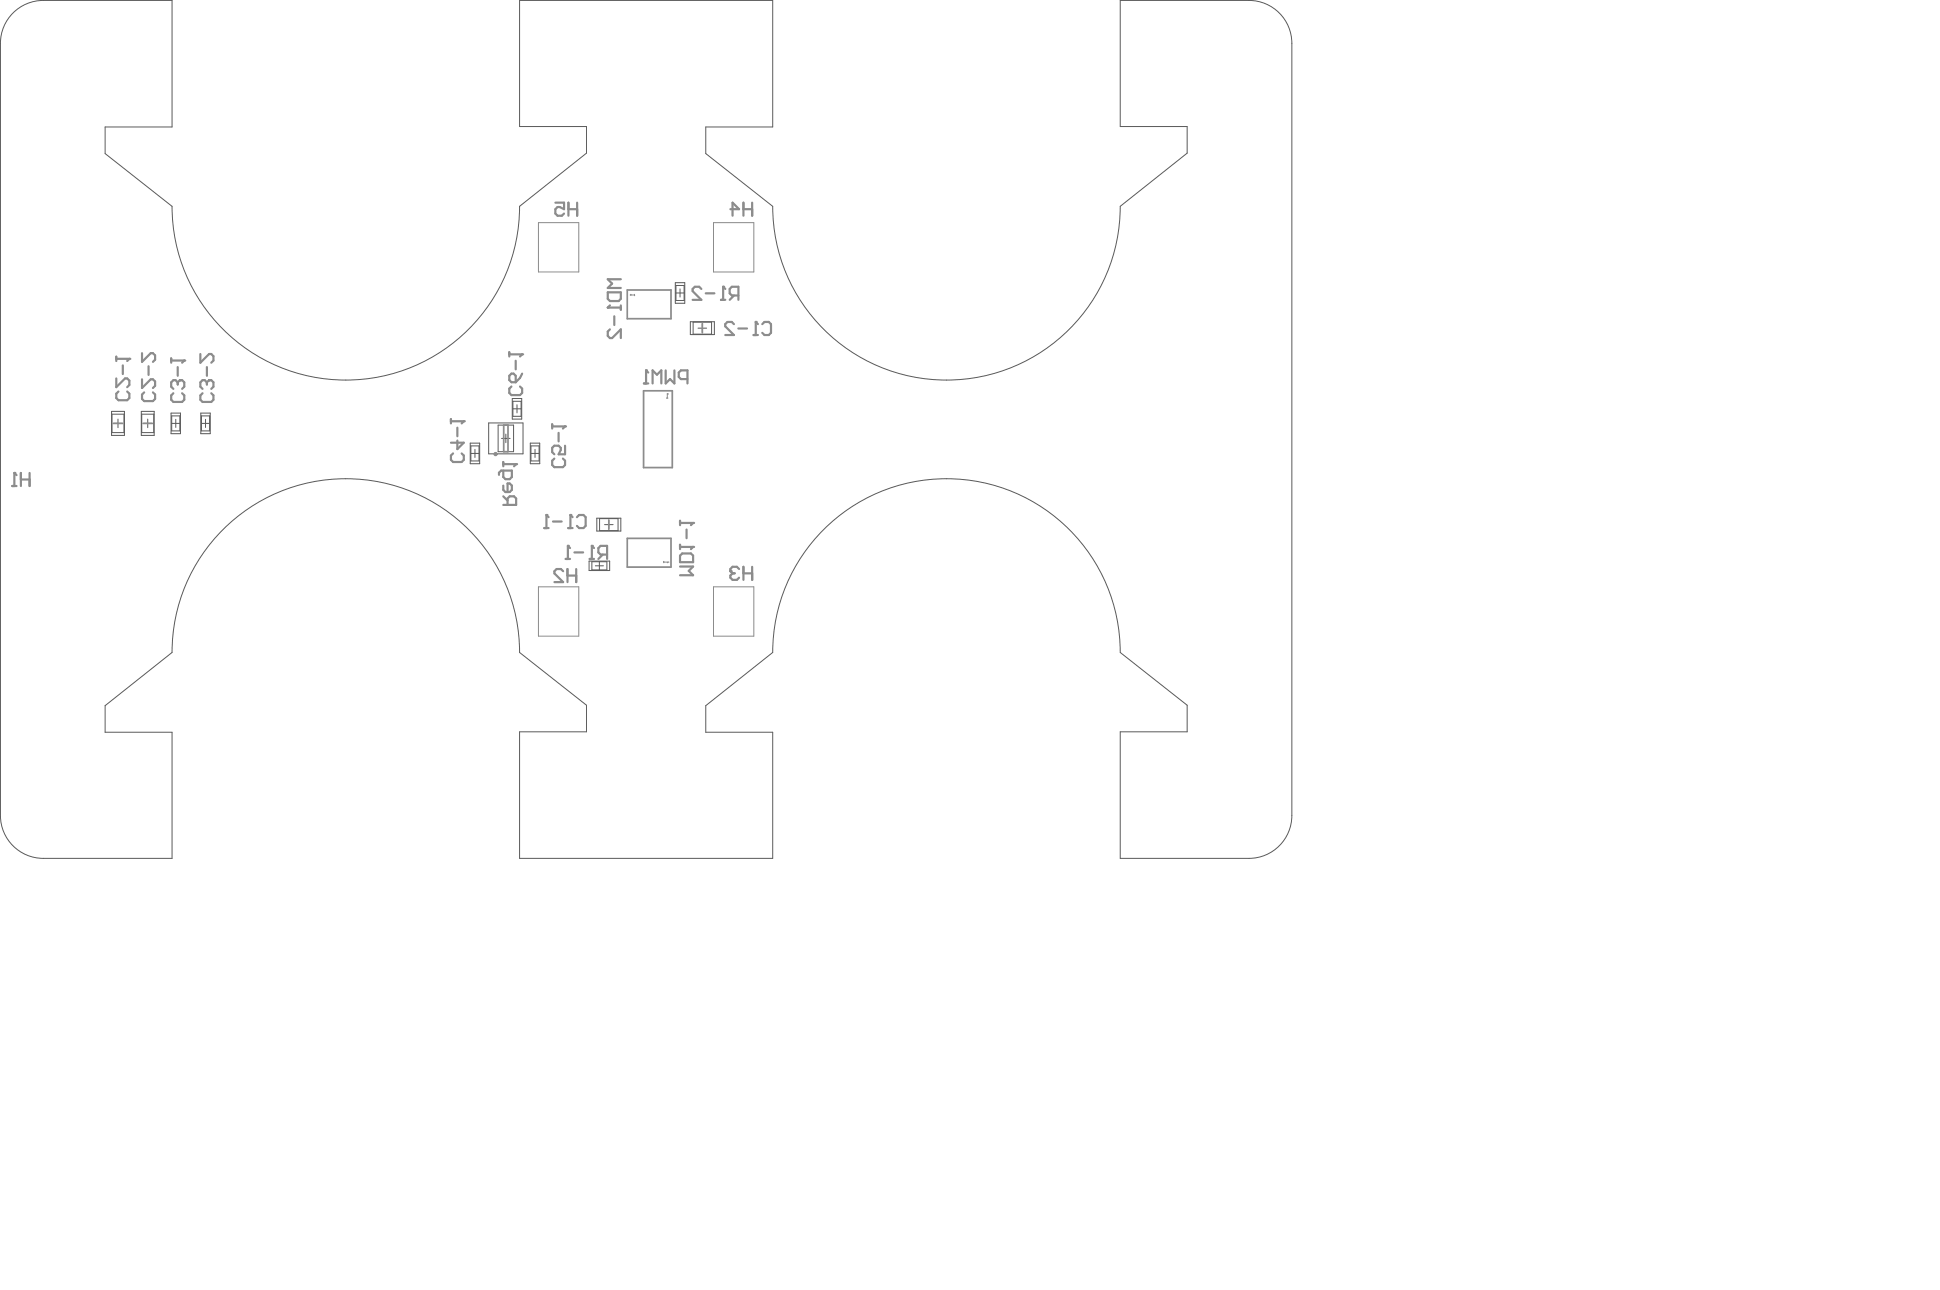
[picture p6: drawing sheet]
<svg xmlns="http://www.w3.org/2000/svg" width="753mm" height="501mm" viewBox="0 0 753 501" stroke-linecap="round" stroke-linejoin="round" font-family="sans-serif">
<g fill="none" stroke="#5a5a5a" stroke-width=".39">
<path d="M4.5 5.6a16.6 16.6 0 0 1 12.3-5.4h50v49.1h-26v10.3l26 20.5a67.4 67.4 0 0 0 67.4 67.4 67.4 67.4 0 0 0 67.4-67.4l26-20.7v-10.3h-26v-48.9h98.3v49.1h-26v10.3l26 20.5a67.4 67.4 0 0 0 67.4 67.4 67.4 67.4 0 0 0 67.4-67.4l26-20.7v-10.3h-26v-48.9h50a16.6 16.6 0 0 1 16.6 16.6v299.6a16.6 16.6 0 0 1-16.6 16.7h-50v-49.1h26v-10.3l-26-20.5a67.4 67.4 0 0 0-67.4-67.4 67.4 67.4 0 0 0-67.4 67.4l-26 20.6v10.4h26v48.9h-98.3v-49.1h26v-10.3l-26-20.5a67.4 67.4 0 0 0-67.4-67.4 67.4 67.4 0 0 0-67.4 67.4l-26 20.6v10.4h26v48.9h-50a16.6 16.6 0 0 1-16.6-16.7v-299.6a16.6 16.6 0 0 1 4.3-11.2zM262.1 109.7h3.6v8h-3.6zM262.3 113.7h3.2M262.3 110.8h3.2v5.8h-3.2zM263.9 112.1v3.2M267.9 124.8h9.3v5h-9.3zM269 125h7.1v4.7h-7.1zM270.9 127.3h3.3M272.5 125.7v3.3M43.3 159.6h5v9.4h-5zM54.8 159.6h5v9.4h-5zM198.8 154.6h3.7v8h-3.7z"/>
<path d="M199 158.6h3.2M199 155.7h3.2v5.9h-3.2zM200.6 157.1v3.1M43.5 160.7h4.6v7.2h-4.6zM44.1 164.3h3.4M45.8 162.6v3.4M55 160.7h4.7v7.2h-4.7zM55.7 164.3h3.3M57.3 162.6v3.4M66.4 160.3h3.6v8h-3.6zM66.6 164.3h3.2M66.6 161.4h3.2v5.8h-3.2z"/>
<path d="M68.2 162.7v3.2M77.9 160.3h3.7v8h-3.7zM78.2 164.3h3.1M78.2 161.4h3.1v5.8h-3.1zM79.8 162.7v3.2M182.5 172h3.6v7.9h-3.6zM182.7 176h3.2M182.7 173h3.2v5.9h-3.2zM184.3 174.4v3.1M189.6 164.1h13.4v12h-13.4zM193.3 165h6v10.3h-6zM194.6 170.1h3.4"/>
<path d="M196.3 168.5v3.3M205.8 172h3.6v7.9h-3.6zM206 176h3.2M206 173h3.2v5.9h-3.2zM207.6 174.4v3.1M228.6 217.7h8v3.7h-8zM229.7 218h5.8v3.1h-5.8zM231 219.6h3.2M231.6 201.1h9.3v5h-9.3zM232.6 218v3.1M232.7 201.3h7.1v4.6h-7.1zM234.6 203.6h3.3"/>
<path d="M236.3 201.9v3.4"/>
</g>
<path d="M243.4 112.5h17v11.2h-17zM272.5 125.5v3.7M249.7 151.6h11.2v29.8h-11.2zM44 164.3h3.6M55.5 164.3h3.7M195.5 165h1.6v10.3h-1.6zM236.3 201.8v3.6M243.4 208.9h17v11.2h-17z" fill="none" stroke="#8c8c8c" stroke-width=".67"/>
<path d="M208.9 86.4h15.7v19.1h-15.7zM276.9 86.4h15.6v19.1h-15.6zM244.6 114.5h1.6M246.2 114.2v.5M208.9 227.7h15.7v19.2h-15.7zM276.9 227.7h15.6v19.2h-15.6z" fill="none" stroke="#8c8c8c" stroke-width=".39"/>
<circle cx="244.6" cy="114.5" r=".17" fill="#8c8c8c"/>
<path d="M244.9 114.2l-.3 .3M257.6 217.8v.6M257.6 218.1h1.6" fill="none" stroke="#8c8c8c" stroke-width=".39"/>
<circle cx="259.2" cy="218.1" r=".17" fill="#8c8c8c"/>
<path d="M258.7 154.5h.5M259 152.8v1.7M259.2 218.1l-.2 .3" fill="none" stroke="#8c8c8c" stroke-width=".39"/>
<circle cx="259" cy="152.8" r=".17" fill="#8c8c8c"/>
<path d="M259 152.8l.2 .3" fill="none" stroke="#8c8c8c" stroke-width=".39"/>
<path d="M4.7 188.6h1.7M5.6 183.5v5.1M8.1 186.1h3.4M8.1 183.5v5.1M11.5 183.5v5.1" fill="none" stroke="#8c8c8c" stroke-width=".85"/>
<circle cx="5.6" cy="183.5" r=".42" fill="#8c8c8c"/>
<path d="M195.3 179.3v1.7M5.6 183.5l.8 .9M195.3 195.9h5v-2.5l-.8-.8h-1.7l-.8 .8v2.5M195.3 188.4v1.7l.8 .8h1.7l.8-.8v-1.7l-.8-.8h-.8v3.3M195.3 192.6l1.7 1.7M195.3 182.6v2.5l.8 .8h1.7l.8-.8v-2.5h-4.1l-.9 .8v.9M195.3 180.1h5" fill="none" stroke="#8c8c8c" stroke-width=".85"/>
<circle cx="200.3" cy="180.1" r=".42" fill="#8c8c8c"/>
<path d="M200.3 180.1l-.8 .9M228.8 216.9h1.7M229.7 211.8v5.1M233.9 215.2l-1.7 1.7M235.6 215.2h-2.5l-.9-.8v-1.7l.9-.9h2.5v5.1" fill="none" stroke="#8c8c8c" stroke-width=".85"/>
<circle cx="229.7" cy="211.8" r=".42" fill="#8c8c8c"/>
<path d="M219.5 216.9h1.7M220.4 211.8v5.1M222.9 214.4h3.4M229.7 211.8l.8 .9" fill="none" stroke="#8c8c8c" stroke-width=".85"/>
<circle cx="220.4" cy="211.8" r=".42" fill="#8c8c8c"/>
<path d="M220.4 211.8l.8 .9M263.9 219.8h5.1l-1.7 1.7 1.7 1.7h-5.1M263.9 215.6l.8-.8h3.4l.9 .8v2.6h-5.1zM263.9 211.4v1.7M263.9 212.2h5.1" fill="none" stroke="#8c8c8c" stroke-width=".85"/>
<circle cx="269" cy="212.2" r=".42" fill="#8c8c8c"/>
<path d="M263.9 202.1v1.7M263.9 202.9h5.1M266.4 205.5v3.4M269 212.2l-.9 .9" fill="none" stroke="#8c8c8c" stroke-width=".85"/>
<circle cx="269" cy="202.9" r=".42" fill="#8c8c8c"/>
<path d="M288.5 78.6v5.1M291.9 78.6v5.1M283.4 81.2h3.4l-2.5-2.6v5.1M288.5 81.2h3.4M45.1 138.4v1.7M45.1 139.2h5.1M45.1 146.9v3.3l3.4-3.3h.8l.9 .8v1.7l-.9 .8M46 151.9l-.9 .9v1.7l.9 .8h3.3l.9-.8v-1.7l-.9-.9M47.7 141.8v3.4M269 202.9l-.9 .9" fill="none" stroke="#8c8c8c" stroke-width=".85"/>
<circle cx="50.2" cy="139.2" r=".42" fill="#8c8c8c"/>
<path d="M50.2 139.2l-.9 .9M67.3 152.6l-.9 .8v1.7l.9 .9h3.4l.8-.9v-1.7l-.8-.8M69.8 147.5h.9l.8 .9v1.7l-.8 .8" fill="none" stroke="#8c8c8c" stroke-width=".85"/>
<circle cx="69.8" cy="147.5" r=".42" fill="#8c8c8c"/>
<path d="M66.4 139.1v1.7M66.4 139.9h5.1M69 142.5v3.3M69 148.4v.8M69 148.4l-.9-.9h-.8l-.9 .9v1.7l.9 .8M69.8 147.5l-.8 .9" fill="none" stroke="#8c8c8c" stroke-width=".85"/>
<circle cx="71.5" cy="139.9" r=".42" fill="#8c8c8c"/>
<path d="M71.5 139.9l-.8 .9M175 162.6v1.7M175 163.5h5M175.8 176l-.8 .8v1.7l.8 .8h3.3l.9-.8v-1.7l-.9-.8M177.5 171v3.3l2.5-2.5h-5M177.5 166v3.3" fill="none" stroke="#8c8c8c" stroke-width=".85"/>
<circle cx="180" cy="163.5" r=".42" fill="#8c8c8c"/>
<path d="M197.6 136.7v1.6M197.6 137.5h5M197.6 145.8l.9-.8h.8l.8 .8v2.5h-1.6l-.9-.8zM198.5 150l-.9 .8v1.7l.9 .8h3.3l.8-.8v-1.7l-.8-.8M200.1 140v3.3M202.6 145l-.8 1.7-1.7 1.6M180 163.5l-.9 .8" fill="none" stroke="#8c8c8c" stroke-width=".85"/>
<circle cx="202.6" cy="137.5" r=".42" fill="#8c8c8c"/>
<path d="M235.8 113.4h5.1v2.6l-.8 .8h-3.4l-.9-.8zM235.8 119.4h5.1M240.9 108.4h-5.1l1.7 1.7-1.7 1.6h5.1M240.9 118.5v1.7M202.6 137.5l-.8 .8" fill="none" stroke="#8c8c8c" stroke-width=".85"/>
<circle cx="235.8" cy="119.4" r=".42" fill="#8c8c8c"/>
<path d="M236.7 118.5l-.9 .9M236.7 127.8l-.9 .9v1.6l.9 .9h.8l3.4-3.4v3.4M238.4 122.7v3.4M249.9 148.8h1.7M250.7 143.7v5.1M253.2 148.8v-5.1l1.7 1.7 1.7-1.7v5.1M258.3 143.7v5.1l1.7-1.7 1.7 1.7v-5.1M266.8 147.1h-2.6l-.8-.8v-1.7l.8-.9h2.6v5.1" fill="none" stroke="#8c8c8c" stroke-width=".85"/>
<circle cx="250.7" cy="143.7" r=".42" fill="#8c8c8c"/>
<path d="M250.7 143.7l.9 .9M288.5 220v5M291.9 220v5M286.8 220.8l-.8-.8h-1.7l-.9 .8v.8M288.5 222.5h3.4" fill="none" stroke="#8c8c8c" stroke-width=".85"/>
<circle cx="283.4" cy="221.6" r=".42" fill="#8c8c8c"/>
<path d="M221.3 199.8v5.1M220.5 204.9h1.7M223.9 200.7l.8-.9h1.7l.9 .9v3.4l-.9 .8h-1.7l-.8-.8M283.4 221.6l.9 .9M284.3 222.5h.8M284.3 222.5l-.9 .8v.9l.9 .8h1.7l.8-.8" fill="none" stroke="#8c8c8c" stroke-width=".85"/>
<circle cx="221.3" cy="199.8" r=".42" fill="#8c8c8c"/>
<path d="M212 199.8v5.1M221.3 199.8l.9 .9M211.2 204.9h1.7M214.6 202.4h3.4" fill="none" stroke="#8c8c8c" stroke-width=".85"/>
<circle cx="212" cy="199.8" r=".42" fill="#8c8c8c"/>
<path d="M215.5 78.6h3.4v2.6l-1.7-.9h-.8l-.9 .9v1.7l.9 .8h1.6l.9-.8M220.6 78.6v5.1M224 78.6v5.1M220.6 81.2h3.4M292.4 130h1.7M293.3 124.9v5.1M295.8 125.8l.9-.9h1.6l.9 .9v3.4l-.9 .8h-1.6l-.9-.8M212 199.8l.9 .9" fill="none" stroke="#8c8c8c" stroke-width=".85"/>
<circle cx="293.3" cy="124.9" r=".42" fill="#8c8c8c"/>
<path d="M55.1 137v3.4l3.4-3.4h.8l.9 .9v1.7l-.9 .8M284.8 125.8l-.8-.9h-1.7l-.9 .9v.8l3.4 3.4h-3.4M286.5 127.5h3.4M293.3 124.9l.8 .9M55.1 147.2v3.4l3.4-3.4h.8l.9 .8v1.7l-.9 .9M56 152.3l-.9 .8v1.7l.9 .8h3.3l.9-.8v-1.7l-.9-.8M57.6 142.1v3.4M78.6 152.6l-.8 .8v1.7l.8 .9h3.4l.8-.9v-1.7l-.8-.8M81.1 147.5h.9l.8 .9v1.7l-.8 .8" fill="none" stroke="#8c8c8c" stroke-width=".85"/>
<circle cx="81.1" cy="147.5" r=".42" fill="#8c8c8c"/>
<g fill="none" stroke="#8c8c8c" stroke-width=".85">
<path d="M77.8 137.4v3.4l3.3-3.4h.9l.8 .8v1.7l-.8 .9M80.3 142.5v3.3M80.3 148.4v.8M80.3 148.4l-.9-.9h-.8l-.8 .9v1.7l.8 .8M81.1 147.5l-.8 .9M214.3 164.6v1.7M214.3 165.5h5M215.1 178l-.8 .8v1.6l.8 .9h3.3l.9-.9v-1.6l-.9-.8M216.8 168v3.3M219.3 173v3.3h-2.5l.8-1.7v-.8l-.8-.8h-1.7l-.8 .8v1.7l.8 .8M218.5 221.7l-.8-.9h-1.7l-.9 .9v.8l3.4 3.4h-3.4M220.2 223.4h3.4"/>
<path d="M220.2 220.8v5.1M223.6 220.8v5.1"/>
</g>
<circle cx="219.3" cy="165.5" r=".42" fill="#8c8c8c"/>
<path d="M279.8 116.4h1.7M280.6 111.3v5.1M284.8 114.7l-1.6 1.7M286.5 114.7h-2.5l-.8-.9v-1.7l.8-.8h2.5v5.1M219.3 165.5l-.9 .8" fill="none" stroke="#8c8c8c" stroke-width=".85"/>
<circle cx="280.6" cy="111.3" r=".42" fill="#8c8c8c"/>
<path d="M272.2 112.1l-.9-.8h-1.7l-.8 .8v.9l3.4 3.4h-3.4M273.9 113.8h3.3M280.6 111.3l.9 .8" fill="none" stroke="#8c8c8c" stroke-width=".85"/>
<circle cx="192.3" cy="176.2" r=".42" fill="none" stroke="#8c8c8c" stroke-width=".84"/>
</svg>
